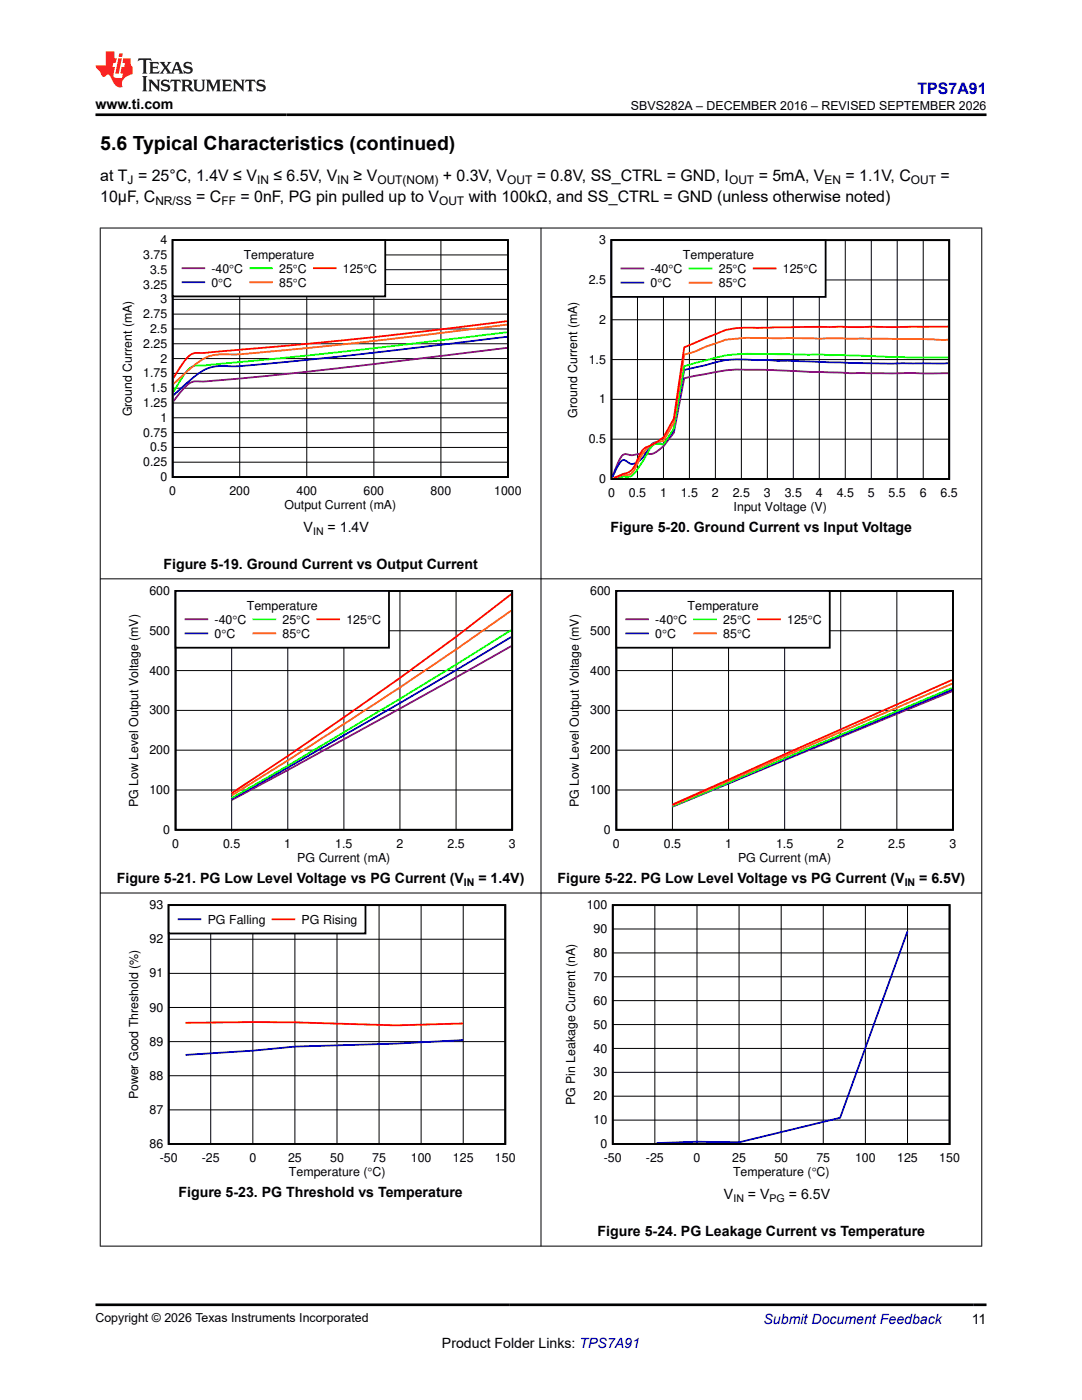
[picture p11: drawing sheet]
<svg xmlns="http://www.w3.org/2000/svg" width="216mm" height="279mm" viewBox="0 0 216 279" stroke-linecap="round" stroke-linejoin="round" font-family="sans-serif">
<defs><g id="words">
<text font-size="3.9" x="20" y="29.9">5.6 Typical Characteristics (continued)</text>
<text font-size="3.2" fill="#00f" x="183.1" y="18.7">TPS7A91</text>
<g font-size="3.2">
<text x="20" y="40.3">10μF, C</text>
<text x="20" y="36.1">at T = 25°C, 1.4V ≤ V</text>
<text x="39.2" y="40.3">= C</text>
<text x="48" y="40.3">= 0nF, PG pin pulled up to V</text>
<text x="54.6" y="36.1">≤ 6.5V, V</text>
<text x="70.6" y="36.1">≥ V</text>
<text x="88.4" y="36.1">+ 0.3V, V</text>
<text x="93.5" y="40.3">with 100kΩ, and SS_CTRL = GND (unless otherwise noted)</text>
<text x="107.1" y="36.1">= 0.8V, SS_CTRL = GND, I</text>
<text x="151.4" y="36.1">= 5mA, V</text>
<text x="168.7" y="36.1">= 1.1V, C</text>
<text x="187.7" y="36.1">=</text>
</g>
<g font-size="2.8">
<text x="19" y="21.8">www.ti.com</text>
<text x="60.6" y="106.2">V</text>
<text x="65.4" y="106.2">= 1.4V</text>
<text x="121.8" y="106.2">Figure 5-20. Ground Current vs Input Voltage</text>
<text x="32.6" y="113.5">Figure 5-19. Ground Current vs Output Current</text>
<text x="23.3" y="176.2">Figure 5-21. PG Low Level Voltage vs PG Current (V</text>
<text x="95.5" y="176.2">= 1.4V)</text>
<text x="111.3" y="176.2">Figure 5-22. PG Low Level Voltage vs PG Current (V</text>
<text x="183.4" y="176.2">= 6.5V)</text>
<text x="35.6" y="238.9">Figure 5-23. PG Threshold vs Temperature</text>
<text x="144.5" y="239.4">V</text>
<text x="149.2" y="239.4">= V</text>
<text x="157.4" y="239.4">= 6.5V</text>
<text x="119.2" y="246.7">Figure 5-24. PG Leakage Current vs Temperature</text>
<text x="88.2" y="269">Product Folder Links: TPS7A91</text>
<text x="193.9" y="264.2">11</text>
</g>
<text font-size="2.8" fill="#00f" x="152.4" y="264.2">Submit Document Feedback</text>
<g font-size="2.5">
<text x="125.9" y="21.9">SBVS282A – DECEMBER 2016 – REVISED SEPTEMBER 2026</text>
<text x="28.6" y="51.7">3.75</text>
<text x="32" y="48.7">4</text>
<text x="48.6" y="51.6">Temperature</text>
<text x="119.6" y="48.7">3</text>
<text x="136.3" y="51.6">Temperature</text>
<text x="28.6" y="57.6">3.25</text>
<text x="29.9" y="54.6">3.5</text>
<text x="42.2" y="54.4">-40qC</text>
<text x="42.2" y="57.2">0qC</text>
<text x="55.7" y="54.4">25qC</text>
<text x="55.7" y="57.2">85qC</text>
<text x="68.4" y="54.4">125qC</text>
<text x="117.5" y="56.7">2.5</text>
<text x="129.8" y="54.5">-40qC</text>
<text x="129.8" y="57.3">0qC</text>
<text x="143.4" y="54.5">25qC</text>
<text x="143.4" y="57.3">85qC</text>
<text x="156.2" y="54.5">125qC</text>
<text x="28.6" y="63.5">2.75</text>
<text x="32" y="60.5">3</text>
<text x="119.6" y="64.6">2</text>
<text x="28.6" y="69.4">2.25</text>
<text x="29.9" y="66.4">2.5</text>
<text x="28.6" y="75.3">1.75</text>
<text x="32" y="72.4">2</text>
<text x="117.5" y="72.6">1.5</text>
<text x="26.3" y="83.1" transform="rotate(-90 26.3 83.1)">Ground Current (mA)</text>
<text x="28.6" y="81.2">1.25</text>
<text x="29.9" y="78.3">1.5</text>
<text x="115.2" y="83.3" transform="rotate(-90 115.2 83.3)">Ground Current (mA)</text>
<text x="119.6" y="80.5">1</text>
<text x="28.6" y="87.1">0.75</text>
<text x="32" y="84.2">1</text>
<text x="117.5" y="88.5">0.5</text>
<text x="28.6" y="93">0.25</text>
<text x="29.9" y="90.1">0.5</text>
<text x="32" y="96">0</text>
<text x="33.8" y="98.8">0</text>
<text x="45.8" y="98.8">200</text>
<text x="56.8" y="101.6">Output Current (mA)</text>
<text x="59.2" y="98.8">400</text>
<text x="72.6" y="98.8">600</text>
<text x="85.9" y="98.8">800</text>
<text x="98.6" y="98.8">1000</text>
<text x="119.6" y="96.4">0</text>
<text x="121.3" y="99.2">0</text>
<text x="125.5" y="99.2">0.5</text>
<text x="131.7" y="99.2">1</text>
<text x="135.8" y="99.2">1.5</text>
<text x="142.1" y="99.2">2</text>
<text x="146.2" y="99.2">2.5</text>
<text x="152.4" y="99.2">3</text>
<text x="156.6" y="99.2">3.5</text>
<text x="162.8" y="99.2">4</text>
<text x="166.9" y="99.2">4.5</text>
<text x="173.2" y="99.2">5</text>
<text x="177.3" y="99.2">5.5</text>
<text x="183.5" y="99.2">6</text>
<text x="187.7" y="99.2">6.5</text>
<text x="146.4" y="102">Input Voltage (V)</text>
<text x="29.8" y="118.7">600</text>
<text x="117.8" y="118.7">600</text>
<text x="42.8" y="124.5">-40</text>
<text x="46.4" y="124.5">qC</text>
<text x="49.2" y="121.6">Temperature</text>
<text x="56.4" y="124.5">25qC</text>
<text x="69.1" y="124.5">125qC</text>
<text x="130.8" y="124.5">-40</text>
<text x="134.3" y="124.5">qC</text>
<text x="137.2" y="121.6">Temperature</text>
<text x="144.3" y="124.5">25qC</text>
<text x="157.1" y="124.5">125qC</text>
<text x="29.8" y="126.7">500</text>
<text x="42.8" y="127.3">0qC</text>
<text x="56.4" y="127.3">85qC</text>
<text x="117.8" y="126.7">500</text>
<text x="130.8" y="127.3">0qC</text>
<text x="144.3" y="127.3">85qC</text>
<text x="29.8" y="134.6">400</text>
<text x="117.8" y="134.6">400</text>
<text x="29.8" y="142.6">300</text>
<text x="117.8" y="142.6">300</text>
<text x="29.8" y="150.5">200</text>
<text x="117.8" y="150.5">200</text>
<text x="27.6" y="161.1" transform="rotate(-90 27.6 161.1)">PG Low Level Output Voltage (mV)</text>
<text x="29.8" y="158.5">100</text>
<text x="115.5" y="161.1" transform="rotate(-90 115.5 161.1)">PG Low Level Output Voltage (mV)</text>
<text x="117.8" y="158.5">100</text>
<text x="32.6" y="166.4">0</text>
<text x="120.5" y="166.4">0</text>
<text x="34.3" y="169.2">0</text>
<text x="44.5" y="169.2">0.5</text>
<text x="56.7" y="169.2">1</text>
<text x="59.3" y="172.1">PG Current (mA)</text>
<text x="66.9" y="169.2">1.5</text>
<text x="79.1" y="169.2">2</text>
<text x="89.3" y="169.2">2.5</text>
<text x="101.5" y="169.2">3</text>
<text x="122.3" y="169.2">0</text>
<text x="132.5" y="169.2">0.5</text>
<text x="144.7" y="169.2">1</text>
<text x="147.3" y="172.1">PG Current (mA)</text>
<text x="154.9" y="169.2">1.5</text>
<text x="167.1" y="169.2">2</text>
<text x="177.2" y="169.2">2.5</text>
<text x="189.5" y="169.2">3</text>
<text x="29.8" y="181.4">93</text>
<text x="41.4" y="184.3">PG Falling</text>
<text x="60.2" y="184.3">PG Rising</text>
<text x="117.1" y="181.4">100</text>
<text x="29.8" y="188.3">92</text>
<text x="118.4" y="191">80</text>
<text x="118.4" y="186.2">90</text>
<text x="29.8" y="195.1">91</text>
<text x="118.4" y="195.7">70</text>
<text x="29.8" y="201.9">90</text>
<text x="118.4" y="200.5">60</text>
<text x="29.8" y="208.7">89</text>
<text x="118.4" y="205.3">50</text>
<text x="29.8" y="215.5">88</text>
<text x="118.4" y="214.8">30</text>
<text x="118.4" y="210">40</text>
<text x="27.5" y="219.4" transform="rotate(-90 27.5 219.4)">Power Good Threshold (%)</text>
<text x="114.8" y="220.6" transform="rotate(-90 114.8 220.6)">PG Pin Leakage Current (nA)</text>
<text x="118.4" y="219.6">20</text>
<text x="29.8" y="222.3">87</text>
<text x="118.4" y="224.3">10</text>
<text x="29.8" y="229.1">86</text>
<text x="31.9" y="231.9">-50</text>
<text x="40.3" y="231.9">-25</text>
<text x="49.8" y="231.9">0</text>
<text x="57.5" y="231.9">25</text>
<text x="65.9" y="231.9">50</text>
<text x="74.3" y="231.9">75</text>
<text x="82" y="231.9">100</text>
<text x="90.4" y="231.9">125</text>
<text x="98.8" y="231.9">150</text>
<text x="119.8" y="229.1">0</text>
<text x="120.5" y="231.9">-50</text>
<text x="128.9" y="231.9">-25</text>
<text x="138.4" y="231.9">0</text>
<text x="146.1" y="231.9">25</text>
<text x="154.5" y="231.9">50</text>
<text x="162.9" y="231.9">75</text>
<text x="170.6" y="231.9">100</text>
<text x="179" y="231.9">125</text>
<text x="187.4" y="231.9">150</text>
<text x="57.6" y="234.8">Temperature (qC)</text>
<text x="146.3" y="234.8">Temperature (qC)</text>
<text x="19" y="263.9">Copyright © 2026 Texas Instruments Incorporated</text>
</g>
<g font-size="2.4">
<text x="25.5" y="36.7">J</text>
<text x="31" y="40.9">NR/SS</text>
<text x="44.2" y="40.9">FF</text>
<text x="51.3" y="36.7">IN</text>
<text x="67.3" y="36.7">IN</text>
<text x="75.3" y="36.7">OUT(NOM)</text>
<text x="87.6" y="40.9">OUT</text>
<text x="101.2" y="36.7">OUT</text>
<text x="145.5" y="36.7">OUT</text>
<text x="164.5" y="36.7">EN</text>
<text x="181.8" y="36.7">OUT</text>
</g>
<g font-size="2.1">
<text x="62.5" y="106.7">IN</text>
<text x="92.6" y="176.8">IN</text>
<text x="180.5" y="176.8">IN</text>
<text x="146.3" y="239.9">IN</text>
<text x="153.6" y="239.9">PG</text>
</g>
</g></defs>
<path d="M34.5 47.9h66.9v47.3h-66.9z" fill="none" stroke="#000" stroke-width=".36"/>
<g fill="none" stroke="#000" stroke-width=".2">
<path d="M34.5 59.7h66.9M34.5 56.8h66.9M34.5 53.8h66.9M34.5 50.9h66.9M47.8 47.9v47.3M61.2 47.9v47.3M74.6 47.9v47.3M88 47.9v47.3M34.5 77.5h66.9M34.5 74.5h66.9M34.5 71.6h66.9M34.5 68.6h66.9"/>
<path d="M34.5 65.7h66.9M34.5 62.7h66.9M34.5 92.2h66.9M34.5 89.3h66.9M34.5 86.3h66.9M34.5 83.4h66.9M34.5 80.4h66.9"/>
</g>
<path d="M101.2 69.4l-39.3 4.7-13.4 1.4-8.2 .6a3.4 3.4 0 0 0-3.6 1.4l-2.1 2.5" fill="none" stroke="#7f007f" stroke-width=".36"/>
<path d="M101.2 67.2l-26.6 3.2-19.4 2a92.3 92.3 0 0 1-12.1 .7 8.3 8.3 0 0 0-4.9 2.6l-3.6 3.2" fill="none" stroke="#00f" stroke-width=".36"/>
<path d="M101.2 66.3l-32.6 3.9-27.9 2.7a3.9 3.9 0 0 0-2.9 .6 23.4 23.4 0 0 0-3.1 4.6l-.1 .1" fill="none" stroke="#01ff00" stroke-width=".36"/>
<path d="M101.2 64.8l-24.6 3-21.4 2.2a102.6 102.6 0 0 1-12.1 .8 8.3 8.3 0 0 0-4.9 2.6l-3.6 3.2" fill="none" stroke="#ff6500" stroke-width=".36"/>
<path d="M101.2 64.1l-27.3 3.3-33.2 3a4.2 4.2 0 0 0-2.9 .6 21.9 21.9 0 0 0-3.1 4.4h-.1" fill="none" stroke="#f00" stroke-width=".36"/>
<path d="M34.5 47.9h42.4v11.3h-42.4z" fill-rule="evenodd" fill="#fff"/>
<path d="M34.5 47.9h42.4v11.3h-42.4z" fill="none" stroke="#000" stroke-width=".36"/>
<path d="M36.4 53.5h4.4" fill="none" stroke="#7f007f" stroke-width=".36"/>
<path d="M36.4 56.3h4.4" fill="none" stroke="#00f" stroke-width=".36"/>
<path d="M49.9 53.5h4.4" fill="none" stroke="#01ff00" stroke-width=".36"/>
<path d="M49.9 56.3h4.4" fill="none" stroke="#ff6500" stroke-width=".36"/>
<path d="M62.6 53.5h4.4" fill="none" stroke="#f00" stroke-width=".36"/>
<path d="M112.8 46.9h78.3v55.7h-78.3z" fill-rule="evenodd" fill="#fff"/>
<path d="M122 47.9h67.4v47.7h-67.4z" fill="none" stroke="#000" stroke-width=".36"/>
<g fill="none" stroke="#000" stroke-width=".2">
<path d="M122 55.9h67.4M127.2 47.9v47.7M132.4 47.9v47.7M137.6 47.9v47.7M142.7 47.9v47.7M147.9 47.9v47.7M153.1 47.9v47.7M158.3 47.9v47.7M163.5 47.9v47.7M168.7 47.9v47.7M173.9 47.9v47.7M179 47.9v47.7"/>
<path d="M184.2 47.9v47.7M122 79.7h67.4M122 71.8h67.4M122 63.8h67.4M122 87.6h67.4"/>
</g>
<path d="M189.2 74.5a632.4 632.4 0 0 1-38.2-.7 33.2 33.2 0 0 0-10.3 .9l-4.2 .8-2 10.9-2.1 2.7-.5 .3a3.1 3.1 0 0 1-3.5 1.1h-.2a6.5 6.5 0 0 1-3.5 .1l-.2 .1a6.2 6.2 0 0 0-1.8 3.2l-.5 1.3" fill="none" stroke="#7f007f" stroke-width=".36"/>
<path d="M189.2 72.5a539 539 0 0 1-36.1-.7l-2.1 .1a23.1 23.1 0 0 0-10.3 1l-4.2 .9-2 12.1-2.1 2.8-.3-.1a1.64 1.64 0 0 0-2.6 .8 5.1 5.1 0 0 1-3.3 3.2l-.5-.1a1.83 1.83 0 0 0-1.6-.6l-.7 .9-1.2 2.4" fill="none" stroke="#00f" stroke-width=".36"/>
<path d="M189.2 71.4a228.5 228.5 0 0 1-17.4-.4l-8.3-.3-10.4-.1a33.4 33.4 0 0 0-12.4 1.4l-4.2 1.1-2 12.4-2.1 3.2h-.3a1.91 1.91 0 0 0-2.6 1.2 25.7 25.7 0 0 1-3.3 5 2.75 2.75 0 0 1-1.9 .2l-1.5 .3" fill="none" stroke="#01ff00" stroke-width=".36"/>
<path d="M189.2 67.8l-.8 .1-6.3-.3-29-.1a40.6 40.6 0 0 0-8.3 .3l-4.1 1.4-2.1 1-2.1 .6-2 13.6-2.1 3.6a5.9 5.9 0 0 0-5 4.1 4.6 4.6 0 0 1-1.9 2.6l-1.2 .1-1.8 .6" fill="none" stroke="#ff6500" stroke-width=".36"/>
<path d="M189.2 65.2h-25.7l-10.4 .2a35.9 35.9 0 0 0-8.3 .4l-8.3 3.5-2 14.2-2.1 3.8a13.3 13.3 0 0 1-3.7 2.1 11.4 11.4 0 0 0-2.1 3.6 3.3 3.3 0 0 1-2.5 1.7l-1.7 .7" fill="none" stroke="#f00" stroke-width=".36"/>
<path d="M122 47.9h42.7v11.4h-42.7z" fill-rule="evenodd" fill="#fff"/>
<path d="M122 47.9h42.7v11.4h-42.7z" fill="none" stroke="#000" stroke-width=".36"/>
<path d="M124 53.6h4.4" fill="none" stroke="#7f007f" stroke-width=".36"/>
<path d="M124 56.4h4.4" fill="none" stroke="#00f" stroke-width=".36"/>
<path d="M137.6 53.6h4.4" fill="none" stroke="#01ff00" stroke-width=".36"/>
<path d="M137.6 56.4h4.4" fill="none" stroke="#ff6500" stroke-width=".36"/>
<path d="M150.4 53.6h4.4" fill="none" stroke="#f00" stroke-width=".36"/>
<path d="M25.2 116.9h77.6v55.7h-77.6z" fill-rule="evenodd" fill="#fff"/>
<path d="M35 117.9h67.2v47.7h-67.2z" fill="none" stroke="#000" stroke-width=".36"/>
<path d="M46.2 117.9v47.7M57.4 117.9v47.7M68.6 117.9v47.7M79.8 117.9v47.7M91 117.9v47.7M35 133.8h67.2M35 125.9h67.2M35 157.7h67.2M35 149.7h67.2M35 141.8h67.2" fill="none" stroke="#000" stroke-width=".2"/>
<path d="M102 128.9l-22.2 12.5-33.6 18.3" fill="none" stroke="#7f007f" stroke-width=".36"/>
<path d="M102 127.1a1760.3 1760.3 0 0 1-55.8 32.3" fill="none" stroke="#00f" stroke-width=".36"/>
<path d="M102 125.7a1577.7 1577.7 0 0 1-55.8 33.6" fill="none" stroke="#01ff00" stroke-width=".36"/>
<path d="M102 121.9a1004 1004 0 0 1-55.8 36.9" fill="none" stroke="#ff6500" stroke-width=".36"/>
<path d="M102 118.6a766 766 0 0 1-55.8 39.7" fill="none" stroke="#f00" stroke-width=".36"/>
<path d="M35 117.9h42.6v11.4h-42.6z" fill-rule="evenodd" fill="#fff"/>
<path d="M35 117.9h42.6v11.4h-42.6z" fill="none" stroke="#000" stroke-width=".36"/>
<path d="M37 123.6h4.4" fill="none" stroke="#7f007f" stroke-width=".36"/>
<path d="M37 126.4h4.4" fill="none" stroke="#00f" stroke-width=".36"/>
<path d="M50.6 123.6h4.3" fill="none" stroke="#01ff00" stroke-width=".36"/>
<path d="M50.6 126.4h4.3" fill="none" stroke="#ff6500" stroke-width=".36"/>
<path d="M63.3 123.6h4.4" fill="none" stroke="#f00" stroke-width=".36"/>
<path d="M113.1 116.9h77.7v55.7h-77.7z" fill-rule="evenodd" fill="#fff"/>
<path d="M123 117.9h67.1v47.7h-67.1z" fill="none" stroke="#000" stroke-width=".36"/>
<path d="M134.2 117.9v47.7M145.4 117.9v47.7M156.6 117.9v47.7M167.8 117.9v47.7M179 117.9v47.7M123 133.8h67.2M123 125.9h67.2M123 157.7h67.2M123 149.7h67.2M123 141.8h67.2" fill="none" stroke="#000" stroke-width=".2"/>
<path d="M190 138l-55.8 23" fill="none" stroke="#7f007f" stroke-width=".36"/>
<path d="M190 137.6l-55.8 23.3" fill="none" stroke="#00f" stroke-width=".36"/>
<path d="M190 137.3l-55.8 23.6" fill="none" stroke="#01ff00" stroke-width=".36"/>
<path d="M190 136.5l-55.8 24.2" fill="none" stroke="#ff6500" stroke-width=".36"/>
<path d="M190 135.7l-55.8 24.9" fill="none" stroke="#f00" stroke-width=".36"/>
<path d="M123 117.9h42.6v11.4h-42.6z" fill-rule="evenodd" fill="#fff"/>
<path d="M123 117.9h42.6v11.4h-42.6z" fill="none" stroke="#000" stroke-width=".36"/>
<path d="M125 123.6h4.3" fill="none" stroke="#7f007f" stroke-width=".36"/>
<path d="M125 126.4h4.3" fill="none" stroke="#00f" stroke-width=".36"/>
<path d="M138.5 123.6h4.4" fill="none" stroke="#01ff00" stroke-width=".36"/>
<path d="M138.5 126.4h4.4" fill="none" stroke="#ff6500" stroke-width=".36"/>
<path d="M151.3 123.6h4.3" fill="none" stroke="#f00" stroke-width=".36"/>
<path d="M25.2 179.6h77.6v55.7h-77.6z" fill-rule="evenodd" fill="#fff"/>
<path d="M33.7 180.6h67.1v47.7h-67.1z" fill="none" stroke="#000" stroke-width=".36"/>
<g fill="none" stroke="#000" stroke-width=".2">
<path d="M33.7 194.3h67.1M33.7 187.4h67.1M42 180.6v47.7M50.5 180.6v47.7M58.8 180.6v47.7M67.2 180.6v47.7M75.6 180.6v47.7M84 180.6v47.7M92.4 180.6v47.7M33.7 214.7h67.1M33.7 207.9h67.1M33.7 201.1h67.1"/>
<path d="M33.7 221.5h67.1"/>
</g>
<path d="M92.4 207.6l-13.4 .7-20.2 .6-8.3 .8-13.5 .8" fill="none" stroke="#00f" stroke-width=".36"/>
<path d="M37 204.1l21.8-.1 20.2 .6 13.4-.3" fill="none" stroke="#f00" stroke-width=".36"/>
<path d="M33.7 180.6h39.2v5.7h-39.2z" fill-rule="evenodd" fill="#fff"/>
<path d="M33.7 180.6h39.2v5.7h-39.2z" fill="none" stroke="#000" stroke-width=".36"/>
<path d="M35.6 183.5h4.4" fill="none" stroke="#00f" stroke-width=".36"/>
<path d="M54.4 183.5h4.3" fill="none" stroke="#f00" stroke-width=".36"/>
<path d="M112.4 179.6h79.1v55.7h-79.1z" fill-rule="evenodd" fill="#fff"/>
<path d="M122.3 180.6h67.2v47.7h-67.2z" fill="none" stroke="#000" stroke-width=".36"/>
<g fill="none" stroke="#000" stroke-width=".2">
<path d="M19.9 45.5h176.1M20 45.4v203.4M107.9 45.4v203.4M195.9 45.4v203.4M19.9 115.5h176.1M19.9 178.2h176.1M122.3 199.7h67.2M122.3 194.9h67.2M122.3 190.2h67.2M122.3 185.4h67.2M130.7 180.6v47.7M139.1 180.6v47.7"/>
<path d="M147.5 180.6v47.7M155.9 180.6v47.7M164.3 180.6v47.7M172.7 180.6v47.7M181.1 180.6v47.7M122.3 218.8h67.2M122.3 214h67.2M122.3 209.2h67.2M122.3 204.5h67.2M122.3 223.5h67.2M19.9 248.7h176.1"/>
</g>
<path d="M181.1 185.9l-13.5 37.2-20.1 4.9-8.4-.1-8.1 .2" fill="none" stroke="#00f" stroke-width=".36"/>
<path d="M27.7 11.6l-.2 .6 .5-.2h.6v.1v2.2l-.2 .4h1l-.2-.4v-2.2v-.1h.5l.5 .2-.1-.6zM29.8 12.4l.2 .3v1.6l-.2 .4h1.9l.1-.6a1.08 1.08 0 0 1-1.3 .2v-.7h.6l.4 .2v-.7l-.4 .2h-.6v-.5l.2-.2a1 1 0 0 1 1 .3l-.1-.5zM31.8 12.4l1 1.1-1 1.2h.9l-.2-.2 .4-.8 .5 .8-.2 .2h1.6l-.2-.2 .1-.5h1l.1 .5-.1 .2h.9l-.2-.4-.8-1.9h-.5l-1 2.1-.8-1.1 .9-1h-.8l.2 .2-.5 .6-.3-.6 .1-.2zM35.2 12.8l.4 1h-.8zM36.8 12.5a.65 .65 0 0 0-.2 .7 .65 .65 0 0 0 .6 .5l.7 .1 .1 .3a.79 .79 0 0 1-.7 .4 .79 .79 0 0 1-.7-.5l.1 .7 .2-.1a.93 .93 0 0 0 1.1 0 .93 .93 0 0 0 .4-.9 1.46 1.46 0 0 0-1.2-.6l-.1-.3a1.09 1.09 0 0 1 1.2 .2l-.2-.6-.1 .1-.6-.2zM28.4 15.2l.2 .4v2.2l-.2 .4h1l-.2-.4v-2.2l.2-.4zM29.6 15.9l.2 .4v1.5l-.2 .4h.8l-.3-.4v-1.3l1.7 1.8v-2l.2-.4h-.8l.2 .2 .1 1.1-1.2-1.3zM32.3 16a.65 .65 0 0 0-.2 .8 .65 .65 0 0 0 .7 .4l.6 .2 .1 .2a.79 .79 0 0 1-.7 .4 .79 .79 0 0 1-.7-.5l.1 .7 .2-.1a.93 .93 0 0 0 1.1 .1 .93 .93 0 0 0 .4-1 1.46 1.46 0 0 0-1.2-.5l-.1-.4a1.09 1.09 0 0 1 1.2 .2l-.2-.6-.1 .1-.6-.1zM34.1 15.9l-.1 .6a.63 .63 0 0 1 .7-.3l.1 1.6-.3 .4h1l-.2-.4v-1.6a.66 .66 0 0 1 .8 .3l-.1-.6zM36.2 15.9l.2 .4v1.5l-.2 .4h.9l-.2-.2v-.7h.5l.1 .2a.79 .79 0 0 0 1.2 .6l-1-.9a.61 .61 0 0 0 .6-.6 .61 .61 0 0 0-.5-.7zM36.9 16.2h.2a.47 .47 0 0 1 .5 .1 .47 .47 0 0 1 .1 .5l-.2 .1-.6 .1zM38.5 15.9l.2 .2a2.27 2.27 0 0 0 .4 2 1.04 1.04 0 0 0 1.7-.7v-1.3l.2-.2h-.8l.2 .4v1.1a.6 .6 0 0 1-.6 .6 .6 .6 0 0 1-.6-.6v-1.1l.3-.4zM41.1 15.9l.2 .4v1.5l-.2 .4h.7l-.2-.4v-1.4l.9 1.9 .8-1.9v1.4l-.2 .4h1l-.3-.4v-1.5l.3-.4h-.8l-.7 1.5-.7-1.5zM44.3 15.9l.2 .4v1.5l-.2 .4h1.9l.1-.6a1.09 1.09 0 0 1-1.3 .2v-.7h.6l.4 .2v-.6l-.4 .2h-.6v-.6l.2-.1a1.01 1.01 0 0 1 1 .3l-.1-.6zM46.4 15.9l.3 .4v1.5l-.3 .4h.8l-.2-.4v-1.3l1.6 1.8v-2l.2-.4h-.7l.2 .2v1.1l-1.2-1.3zM49 15.9l-.1 .6a.63 .63 0 0 1 .8-.3v1.6l-.3 .4h1l-.2-.4v-1.6a.66 .66 0 0 1 .8 .3l-.1-.6zM51.4 16a.65 .65 0 0 0-.2 .8 .65 .65 0 0 0 .6 .4l.6 .2 .2 .2a.79 .79 0 0 1-.8 .4 .79 .79 0 0 1-.6-.5l.1 .7 .2-.1a.93 .93 0 0 0 1 .1 .93 .93 0 0 0 .5-1 1.46 1.46 0 0 0-1.3-.5l-.1-.4a1.09 1.09 0 0 1 1.3 .2l-.2-.6-.2 .1-.5-.1z" fill="#231f20"/>
<path d="M21.1 10.3v2.7h-2.1l.1 .4 .9 1a.95 .95 0 0 0 .9 .9 .59 .59 0 0 1 .6-.4 .59 .59 0 0 1 .5 .3l.4 .8a1.59 1.59 0 0 0 2.1 1.4 1.61 1.61 0 0 1 1-2.3l1-.3-.1-1.5a1.59 1.59 0 0 1-.4-1.7h-1.4l-.2 .9h.5l-.1 .9h-.5l-.2 .9v.3l.4 .1-.2 .9h-.6a.73 .73 0 0 1-1.1-.7l.3-1.5h-.5l.2-.9h.5l.2-.9h-.5v-1.3zM23.6 11.6l-.6 3.1h.7l.6-3.1zM23.8 10.7l-.1 .6h.7l.1-.6z" fill="#ed1c24"/>
<path d="M19 22.9h177.8M19 260.4h177.8" fill="none" stroke="#000" stroke-width=".53"/>
<use href="#words"/>
</svg>
